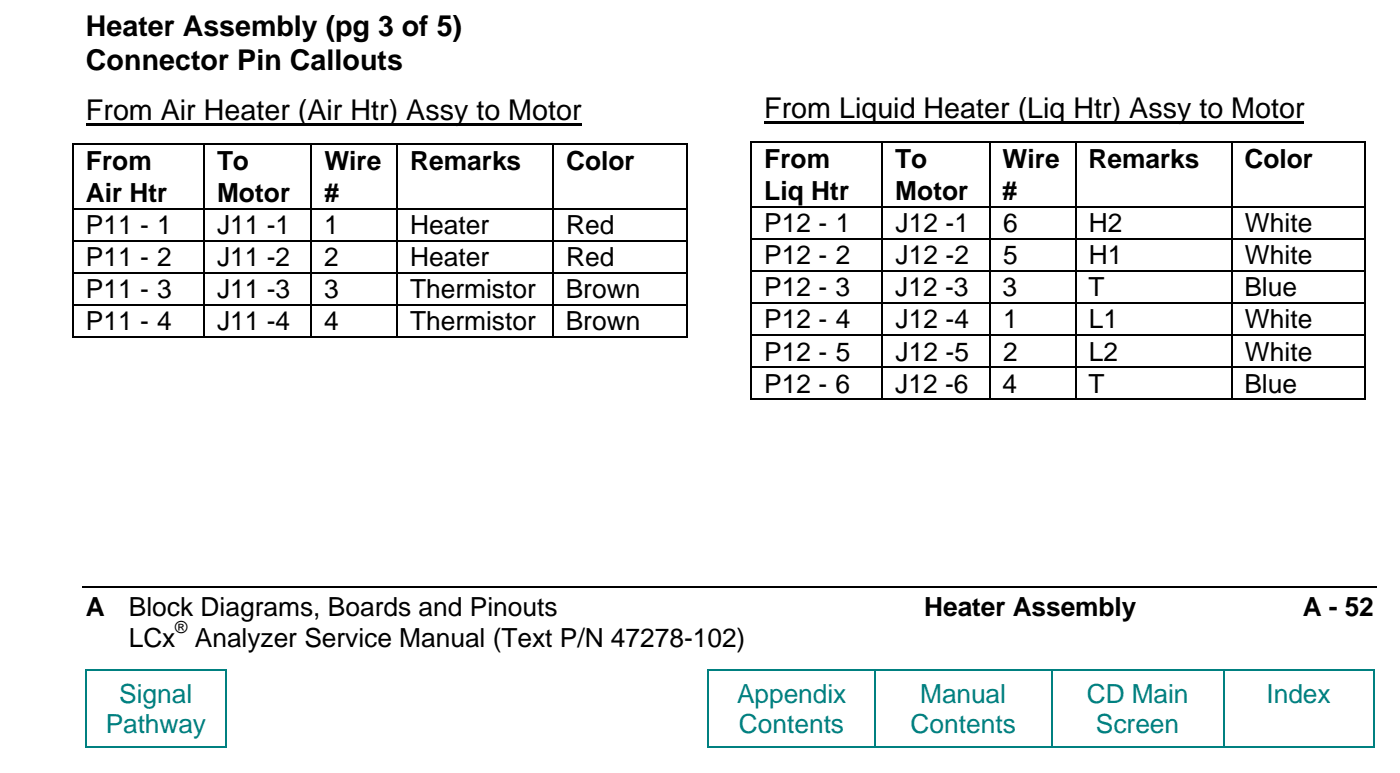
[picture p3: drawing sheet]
<svg xmlns="http://www.w3.org/2000/svg" width="207mm" height="114mm" viewBox="0 0 207 114" stroke-linecap="round" stroke-linejoin="round" font-family="sans-serif">
<defs><g id="words">
<g font-size="4.2">
<text x="12.7" y="5.4">Heater Assembly (pg 3 of 5)</text>
<text x="12.7" y="10.4">Connector Pin Callouts</text>
<text x="12.7" y="17.7">From Air Heater (Air Htr) Assy to Motor</text>
<text x="113" y="17.5">From Liquid Heater (Liq Htr) Assy to Motor</text>
</g>
<g font-size="3.9">
<text x="12.7" y="25.2">From</text>
<text x="12.7" y="29.8">Air Htr</text>
<text x="32.1" y="25.2">To</text>
<text x="32.1" y="29.8">Motor</text>
<text x="48" y="25.2">Wire</text>
<text x="48" y="29.8">#</text>
<text x="60.7" y="25.2">Remarks</text>
<text x="83.8" y="25.2">Color</text>
<text x="113" y="24.9">From</text>
<text x="113" y="29.6">Liq Htr</text>
<text x="132.4" y="24.9">To</text>
<text x="132.4" y="29.6">Motor</text>
<text x="148.3" y="24.9">Wire</text>
<text x="148.3" y="29.6">#</text>
<text x="161" y="24.9">Remarks</text>
<text x="184.1" y="24.9">Color</text>
<text x="12.7" y="34.6">P11 - 1</text>
<text x="32.1" y="34.6">J11 -1</text>
<text x="48" y="34.6">1</text>
<text x="60.7" y="34.6">Heater</text>
<text x="83.7" y="34.6">Red</text>
<text x="113" y="34.3">P12 - 1</text>
<text x="132.5" y="34.3">J12 -1</text>
<text x="148.4" y="34.3">6</text>
<text x="161.1" y="34.3">H2</text>
<text x="184.1" y="34.3">White</text>
<text x="12.7" y="39.3">P11 - 2</text>
<text x="32.1" y="39.3">J11 -2</text>
<text x="48" y="39.3">2</text>
<text x="60.7" y="39.3">Heater</text>
<text x="83.7" y="39.3">Red</text>
<text x="113" y="39.1">P12 - 2</text>
<text x="132.5" y="39.1">J12 -2</text>
<text x="148.4" y="39.1">5</text>
<text x="161.1" y="39.1">H1</text>
<text x="184.1" y="39.1">White</text>
<text x="12.7" y="44.1">P11 - 3</text>
<text x="32.1" y="44.1">J11 -3</text>
<text x="48" y="44.1">3</text>
<text x="60.7" y="44.1">Thermistor</text>
<text x="83.7" y="44.1">Brown</text>
<text x="113" y="43.8">P12 - 3</text>
<text x="132.4" y="43.8">J12 -3</text>
<text x="148.3" y="43.8">3</text>
<text x="161" y="43.8">T</text>
<text x="184.1" y="43.8">Blue</text>
<text x="12.7" y="48.8">P11 - 4</text>
<text x="32.1" y="48.8">J11 -4</text>
<text x="48" y="48.8">4</text>
<text x="60.7" y="48.8">Thermistor</text>
<text x="83.7" y="48.8">Brown</text>
<text x="113" y="48.6">P12 - 4</text>
<text x="113" y="53.3">P12 - 5</text>
<text x="132.5" y="48.6">J12 -4</text>
<text x="132.5" y="53.3">J12 -5</text>
<text x="148.4" y="48.6">1</text>
<text x="148.4" y="53.3">2</text>
<text x="161.1" y="48.6">L1</text>
<text x="161.1" y="53.3">L2</text>
<text x="184.1" y="48.6">White</text>
<text x="184.1" y="53.3">White</text>
<text x="113" y="58.1">P12 - 6</text>
<text x="132.4" y="58.1">J12 -6</text>
<text x="148.3" y="58.1">4</text>
<text x="161" y="58.1">T</text>
<text x="184.1" y="58.1">Blue</text>
<text x="12.7" y="91.1">A</text>
<text x="19.1" y="91.1">Block Diagrams, Boards and Pinouts</text>
<text x="19.1" y="95.6">LCx</text>
<text x="28.8" y="95.6">Analyzer Service Manual (Text P/N 47278-102)</text>
<text x="136.7" y="91.1">Heater Assembly</text>
<text x="192.7" y="91.1">A - 52</text>
</g>
<g font-size="3.9" fill="#008080">
<text x="17.6" y="103.9">Signal</text>
<text x="109" y="103.9">Appendix</text>
<text x="136.1" y="103.9">Manual</text>
<text x="160.8" y="103.9">CD Main</text>
<text x="187.3" y="103.9">Index</text>
<text x="15.6" y="108.4">Pathway</text>
<text x="109.3" y="108.4">Contents</text>
<text x="134.7" y="108.4">Contents</text>
<text x="162.1" y="108.4">Screen</text>
</g>
<text font-size="2.5" x="25.9" y="93.6">®</text>
</g></defs>
<path d="M12.2 86.8h191.5" fill="none" stroke="#000" stroke-width=".25"/>
<g fill="#008080">
<path d="M12.6 98.9h.2v.3h-.2z" fill-rule="evenodd"/>
<path d="M12.6 98.9h.2v.3h-.2z" fill-rule="evenodd"/>
</g>
<path d="M12.8 99.1h20.4" fill="none" stroke="#008080" stroke-width=".25"/>
<g fill="#008080">
<path d="M33.2 98.9h.3v.3h-.3z" fill-rule="evenodd"/>
<path d="M33.2 98.9h.3v.3h-.3z" fill-rule="evenodd"/>
<path d="M104.7 98.9h.2v.3h-.2z" fill-rule="evenodd"/>
<path d="M104.7 98.9h.2v.3h-.2z" fill-rule="evenodd"/>
</g>
<path d="M104.9 99.1h24.4" fill="none" stroke="#008080" stroke-width=".25"/>
<path d="M129.3 98.9h.2v.3h-.2z" fill-rule="evenodd" fill="#008080"/>
<path d="M129.5 99.1h25.9" fill="none" stroke="#008080" stroke-width=".25"/>
<path d="M155.4 98.9h.3v.3h-.3z" fill-rule="evenodd" fill="#008080"/>
<path d="M155.7 99.1h25.2" fill="none" stroke="#008080" stroke-width=".25"/>
<path d="M180.9 98.9h.2v.3h-.2z" fill-rule="evenodd" fill="#008080"/>
<path d="M181.1 99.1h22" fill="none" stroke="#008080" stroke-width=".25"/>
<g fill="#008080">
<path d="M203.1 98.9h.2v.3h-.2z" fill-rule="evenodd"/>
<path d="M203.1 98.9h.2v.3h-.2z" fill-rule="evenodd"/>
</g>
<path d="M12.7 99.2v11.1" fill="none" stroke="#008080" stroke-width=".25"/>
<g fill="#008080">
<path d="M12.6 110.3h.2v.2h-.2z" fill-rule="evenodd"/>
<path d="M12.6 110.3h.2v.2h-.2z" fill-rule="evenodd"/>
</g>
<path d="M33.4 99.2v11.1M12.8 110.4h20.4" fill="none" stroke="#008080" stroke-width=".25"/>
<g fill="#008080">
<path d="M33.2 110.3h.3v.2h-.3z" fill-rule="evenodd"/>
<path d="M33.2 110.3h.3v.2h-.3z" fill-rule="evenodd"/>
</g>
<path d="M104.8 99.2v11.1" fill="none" stroke="#008080" stroke-width=".25"/>
<g fill="#008080">
<path d="M104.7 110.3h.2v.2h-.2z" fill-rule="evenodd"/>
<path d="M104.7 110.3h.2v.2h-.2z" fill-rule="evenodd"/>
</g>
<path d="M129.4 99.2v11.1M104.9 110.4h24.4" fill="none" stroke="#008080" stroke-width=".25"/>
<path d="M129.3 110.3h.2v.2h-.2z" fill-rule="evenodd" fill="#008080"/>
<path d="M155.5 99.2v11.1M129.5 110.4h25.9" fill="none" stroke="#008080" stroke-width=".25"/>
<path d="M155.4 110.3h.3v.2h-.3z" fill-rule="evenodd" fill="#008080"/>
<path d="M181 99.2v11.1M155.7 110.4h25.2" fill="none" stroke="#008080" stroke-width=".25"/>
<path d="M180.9 110.3h.2v.2h-.2z" fill-rule="evenodd" fill="#008080"/>
<path d="M203.2 99.2v11.1M181.1 110.4h22" fill="none" stroke="#008080" stroke-width=".25"/>
<g fill="#008080">
<path d="M203.1 110.3h.2v.2h-.2z" fill-rule="evenodd"/>
<path d="M203.1 110.3h.2v.2h-.2z" fill-rule="evenodd"/>
</g>
<path d="M12.7 18.4h73.3M113 18.1h79.9" fill="none" stroke="#000" stroke-width=".3"/>
<g fill="#000">
<path d="M10.7 21.1h.2v.3h-.2z" fill-rule="evenodd"/>
<path d="M10.7 21.1h.2v.3h-.2z" fill-rule="evenodd"/>
<path d="M10.7 30.7h.2v.3h-.2z" fill-rule="evenodd"/>
<path d="M10.7 35.4h.2v.3h-.2z" fill-rule="evenodd"/>
<path d="M30.1 21.1h.2v.3h-.2z" fill-rule="evenodd"/>
<path d="M30.1 30.7h.2v.3h-.2z" fill-rule="evenodd"/>
<path d="M30.1 35.4h.2v.3h-.2z" fill-rule="evenodd"/>
<path d="M45.9 21.1h.3v.3h-.3z" fill-rule="evenodd"/>
<path d="M45.9 30.7h.3v.3h-.3z" fill-rule="evenodd"/>
<path d="M45.9 35.4h.3v.3h-.3z" fill-rule="evenodd"/>
<path d="M58.6 21.1h.3v.3h-.3z" fill-rule="evenodd"/>
<path d="M58.6 30.7h.3v.3h-.3z" fill-rule="evenodd"/>
<path d="M58.6 35.4h.3v.3h-.3z" fill-rule="evenodd"/>
<path d="M81.7 21.1h.3v.3h-.3z" fill-rule="evenodd"/>
<path d="M81.7 30.7h.3v.3h-.3z" fill-rule="evenodd"/>
<path d="M81.7 35.4h.3v.3h-.3z" fill-rule="evenodd"/>
<path d="M101.5 21.1h.2v.3h-.2z" fill-rule="evenodd"/>
<path d="M101.5 21.1h.2v.3h-.2z" fill-rule="evenodd"/>
<path d="M101.5 30.7h.2v.3h-.2z" fill-rule="evenodd"/>
<path d="M101.5 35.4h.2v.3h-.2z" fill-rule="evenodd"/>
<path d="M111 20.9h.3v.2h-.3z" fill-rule="evenodd"/>
<path d="M111 20.9h.3v.2h-.3z" fill-rule="evenodd"/>
<path d="M111 30.5h.3v.2h-.3z" fill-rule="evenodd"/>
<path d="M111 35.2h.3v.2h-.3z" fill-rule="evenodd"/>
<path d="M111 39.9h.3v.3h-.3z" fill-rule="evenodd"/>
<path d="M130.4 20.9h.3v.2h-.3z" fill-rule="evenodd"/>
<path d="M130.4 30.5h.3v.2h-.3z" fill-rule="evenodd"/>
<path d="M130.4 35.2h.3v.2h-.3z" fill-rule="evenodd"/>
<path d="M130.4 39.9h.3v.3h-.3z" fill-rule="evenodd"/>
<path d="M146.3 20.9h.2v.2h-.2z" fill-rule="evenodd"/>
<path d="M146.3 30.5h.2v.2h-.2z" fill-rule="evenodd"/>
<path d="M146.3 35.2h.2v.2h-.2z" fill-rule="evenodd"/>
<path d="M146.3 39.9h.2v.3h-.2z" fill-rule="evenodd"/>
<path d="M159 20.9h.2v.2h-.2z" fill-rule="evenodd"/>
<path d="M159 30.5h.2v.2h-.2z" fill-rule="evenodd"/>
<path d="M159 35.2h.2v.2h-.2z" fill-rule="evenodd"/>
<path d="M159 39.9h.2v.3h-.2z" fill-rule="evenodd"/>
<path d="M182 20.9h.3v.2h-.3z" fill-rule="evenodd"/>
<path d="M182 30.5h.3v.2h-.3z" fill-rule="evenodd"/>
<path d="M182 35.2h.3v.2h-.3z" fill-rule="evenodd"/>
<path d="M182 39.9h.3v.3h-.3z" fill-rule="evenodd"/>
<path d="M201.8 20.9h.3v.2h-.3z" fill-rule="evenodd"/>
<path d="M201.8 20.9h.3v.2h-.3z" fill-rule="evenodd"/>
<path d="M201.8 30.5h.3v.2h-.3z" fill-rule="evenodd"/>
<path d="M201.8 35.2h.3v.2h-.3z" fill-rule="evenodd"/>
<path d="M201.8 39.9h.3v.3h-.3z" fill-rule="evenodd"/>
<path d="M10.7 40.2h.2v.2h-.2z" fill-rule="evenodd"/>
<path d="M10.7 44.9h.2v.3h-.2z" fill-rule="evenodd"/>
<path d="M10.7 49.7h.2v.2h-.2z" fill-rule="evenodd"/>
<path d="M10.7 49.7h.2v.2h-.2z" fill-rule="evenodd"/>
<path d="M30.1 40.2h.2v.2h-.2z" fill-rule="evenodd"/>
<path d="M30.1 44.9h.2v.3h-.2z" fill-rule="evenodd"/>
<path d="M30.1 49.7h.2v.2h-.2z" fill-rule="evenodd"/>
<path d="M45.9 40.2h.3v.2h-.3z" fill-rule="evenodd"/>
<path d="M45.9 44.9h.3v.3h-.3z" fill-rule="evenodd"/>
<path d="M45.9 49.7h.3v.2h-.3z" fill-rule="evenodd"/>
<path d="M58.6 40.2h.3v.2h-.3z" fill-rule="evenodd"/>
<path d="M58.6 44.9h.3v.3h-.3z" fill-rule="evenodd"/>
<path d="M58.6 49.7h.3v.2h-.3z" fill-rule="evenodd"/>
<path d="M81.7 40.2h.3v.2h-.3z" fill-rule="evenodd"/>
<path d="M81.7 44.9h.3v.3h-.3z" fill-rule="evenodd"/>
<path d="M81.7 49.7h.3v.2h-.3z" fill-rule="evenodd"/>
<path d="M101.5 40.2h.2v.2h-.2z" fill-rule="evenodd"/>
<path d="M101.5 44.9h.2v.3h-.2z" fill-rule="evenodd"/>
<path d="M101.5 49.7h.2v.2h-.2z" fill-rule="evenodd"/>
<path d="M101.5 49.7h.2v.2h-.2z" fill-rule="evenodd"/>
<path d="M111 44.7h.3v.2h-.3z" fill-rule="evenodd"/>
<path d="M111 49.4h.3v.3h-.3z" fill-rule="evenodd"/>
<path d="M111 54.2h.3v.2h-.3z" fill-rule="evenodd"/>
<path d="M111 58.9h.3v.3h-.3z" fill-rule="evenodd"/>
<path d="M111 58.9h.3v.3h-.3z" fill-rule="evenodd"/>
<path d="M130.4 44.7h.3v.2h-.3z" fill-rule="evenodd"/>
<path d="M130.4 49.4h.3v.3h-.3z" fill-rule="evenodd"/>
<path d="M130.4 54.2h.3v.2h-.3z" fill-rule="evenodd"/>
<path d="M130.4 58.9h.3v.3h-.3z" fill-rule="evenodd"/>
<path d="M146.3 44.7h.2v.2h-.2z" fill-rule="evenodd"/>
<path d="M146.3 49.4h.2v.3h-.2z" fill-rule="evenodd"/>
<path d="M146.3 54.2h.2v.2h-.2z" fill-rule="evenodd"/>
<path d="M146.3 58.9h.2v.3h-.2z" fill-rule="evenodd"/>
<path d="M159 44.7h.2v.2h-.2z" fill-rule="evenodd"/>
<path d="M159 49.4h.2v.3h-.2z" fill-rule="evenodd"/>
<path d="M159 54.2h.2v.2h-.2z" fill-rule="evenodd"/>
<path d="M159 58.9h.2v.3h-.2z" fill-rule="evenodd"/>
<path d="M182 44.7h.3v.2h-.3z" fill-rule="evenodd"/>
<path d="M182 49.4h.3v.3h-.3z" fill-rule="evenodd"/>
<path d="M182 54.2h.3v.2h-.3z" fill-rule="evenodd"/>
<path d="M182 58.9h.3v.3h-.3z" fill-rule="evenodd"/>
<path d="M201.8 44.7h.3v.2h-.3z" fill-rule="evenodd"/>
<path d="M201.8 49.4h.3v.3h-.3z" fill-rule="evenodd"/>
<path d="M201.8 54.2h.3v.2h-.3z" fill-rule="evenodd"/>
<path d="M201.8 58.9h.3v.3h-.3z" fill-rule="evenodd"/>
<path d="M201.8 58.9h.3v.3h-.3z" fill-rule="evenodd"/>
</g>
<g fill="none" stroke="#000" stroke-width=".25">
<path d="M10.8 21.4v9.3M10.8 31v4.4M10.8 35.7v4.5M10.9 21.3h19.2M10.9 30.8h19.2M10.9 35.6h19.2M30.2 21.4v9.3M30.2 31v4.4M30.2 35.7v4.5M30.3 21.3h15.6M30.3 30.8h15.6M30.3 35.6h15.6"/>
<path d="M46.1 21.4v9.3M46.1 31v4.4M46.1 35.7v4.5M46.2 21.3h12.4M46.2 30.8h12.4M46.2 35.6h12.4M58.8 21.4v9.3M58.8 31v4.4M58.8 35.7v4.5M58.9 21.3h22.8M58.9 30.8h22.8M58.9 35.6h22.8"/>
<path d="M81.8 21.4v9.3M81.8 31v4.4M81.8 35.7v4.5M82 21.3h19.5M82 30.8h19.5M82 35.6h19.5M101.6 21.4v9.3M101.6 31v4.4M101.6 35.7v4.5M111.1 21.1v9.4M111.1 30.7v4.5M111.1 35.4v4.5"/>
<path d="M111.3 21h19.1M111.3 30.6h19.1M111.3 35.3h19.1M130.5 21.1v9.4M130.5 30.7v4.5M130.5 35.4v4.5M130.7 21h15.6M130.7 30.6h15.6M130.7 35.3h15.6M146.4 21.1v9.4M146.4 30.7v4.5M146.4 35.4v4.5"/>
<path d="M146.5 21h12.5M146.5 30.6h12.5M146.5 35.3h12.5M159.1 21.1v9.4M159.1 30.7v4.5M159.1 35.4v4.5M159.2 21h22.8M159.2 30.6h22.8M159.2 35.3h22.8M182.2 21.1v9.4M182.2 30.7v4.5M182.2 35.4v4.5"/>
<path d="M182.3 21h19.5M182.3 30.6h19.5M182.3 35.3h19.5M201.9 21.1v9.4M201.9 30.7v4.5M201.9 35.4v4.5M10.8 40.4v4.5M10.8 45.2v4.5M10.9 40.3h19.2M10.9 45.1h19.2M10.9 49.8h19.2M30.2 40.4v4.5"/>
<path d="M30.2 45.2v4.5M30.3 40.3h15.6M30.3 45.1h15.6M30.3 49.8h15.6M46.1 40.4v4.5M46.1 45.2v4.5M46.2 40.3h12.4M46.2 45.1h12.4M46.2 49.8h12.4M58.8 40.4v4.5M58.8 45.2v4.5M58.9 40.3h22.8"/>
<path d="M58.9 45.1h22.8M58.9 49.8h22.8M81.8 40.4v4.5M81.8 45.2v4.5M82 40.3h19.5M82 45.1h19.5M82 49.8h19.5M101.6 40.4v4.5M101.6 45.2v4.5M111.1 40.2v4.5M111.1 44.9v4.5M111.1 49.7v4.5"/>
<path d="M111.1 54.4v4.5M111.3 40.1h19.1M111.3 44.8h19.1M111.3 49.5h19.1M111.3 54.3h19.1M111.3 59h19.1M130.5 40.2v4.5M130.5 44.9v4.5M130.5 49.7v4.5M130.5 54.4v4.5M130.7 40.1h15.6M130.7 44.8h15.6"/>
<path d="M130.7 49.5h15.6M130.7 54.3h15.6M130.7 59h15.6M146.4 40.2v4.5M146.4 44.9v4.5M146.4 49.7v4.5M146.4 54.4v4.5M146.5 40.1h12.5M146.5 44.8h12.5M146.5 49.5h12.5M146.5 54.3h12.5M146.5 59h12.5"/>
<path d="M159.1 40.2v4.5M159.1 44.9v4.5M159.1 49.7v4.5M159.1 54.4v4.5M159.2 40.1h22.8M159.2 44.8h22.8M159.2 49.5h22.8M159.2 54.3h22.8M159.2 59h22.8M182.2 40.2v4.5M182.2 44.9v4.5M182.2 49.7v4.5"/>
<path d="M182.2 54.4v4.5M182.3 40.1h19.5M182.3 44.8h19.5M182.3 49.5h19.5M182.3 54.3h19.5M182.3 59h19.5M201.9 40.2v4.5M201.9 44.9v4.5M201.9 49.7v4.5M201.9 54.4v4.5"/>
</g>
<use href="#words"/>
</svg>
